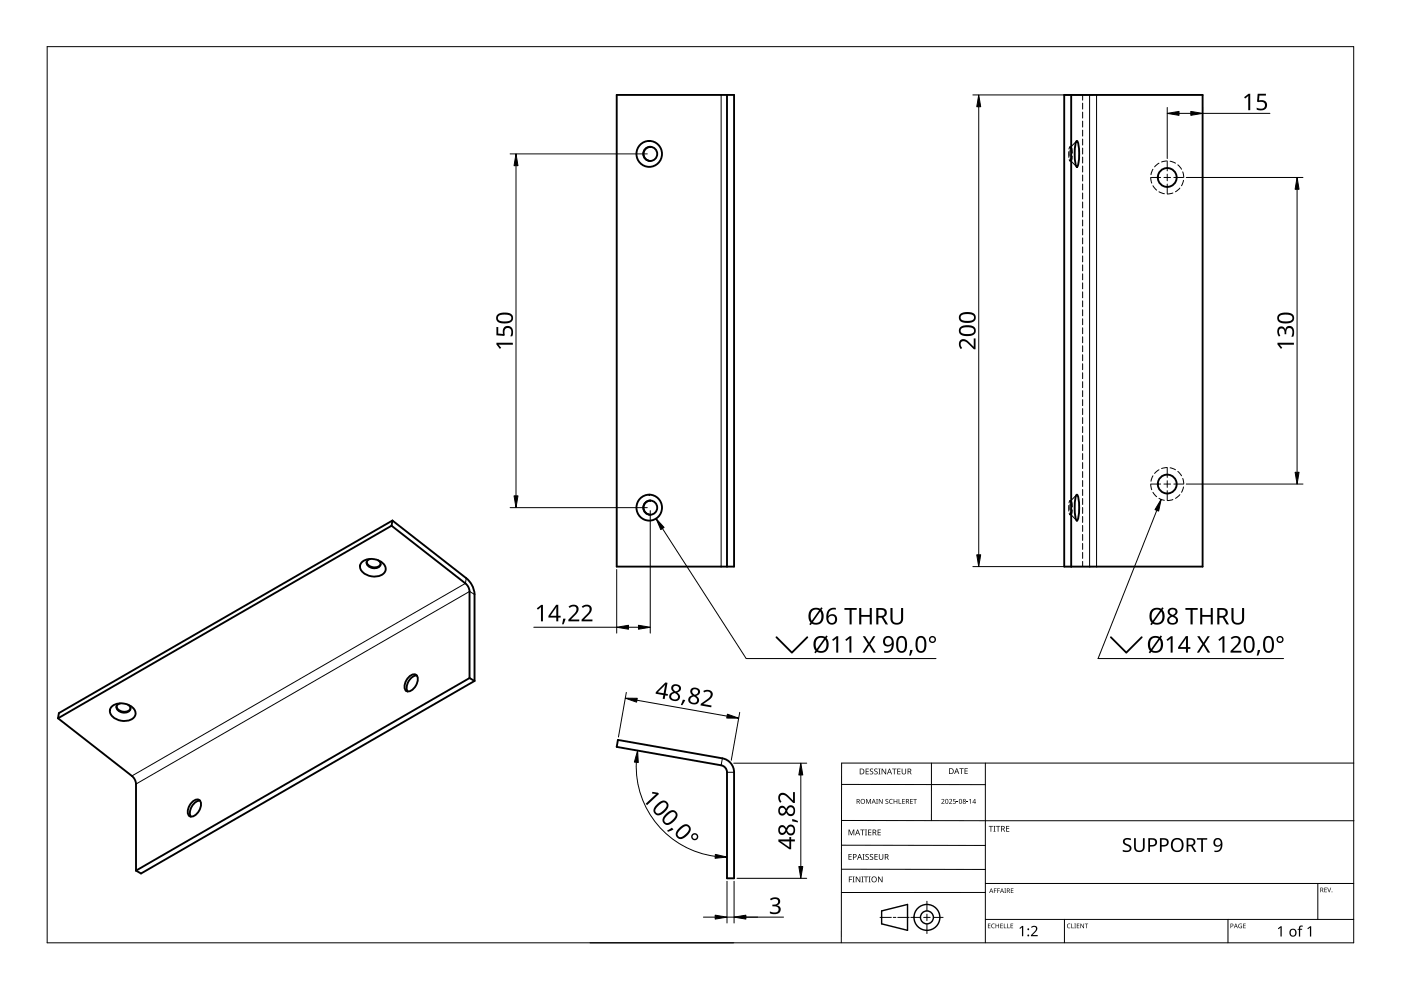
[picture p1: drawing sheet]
<svg xmlns="http://www.w3.org/2000/svg" width="297mm" height="210mm" viewBox="0 0 297 210" stroke-linecap="round" stroke-linejoin="round" font-family="sans-serif">
<g fill="none" stroke="#000" stroke-width=".21">
<path d="M226.6 32.2v1.2M226.7 33.8l.2 .3M226.9 31.9l-.1 1.2M226.9 33.6l.2 .5h-.3M227 31.3l.1 .9M227 34.1l1.2 1.2M227.1 31.1l-.3 .1-.1 .4M227.1 32.8l-.1 1M227.1 31.2l-.2 .2M227.2 31.4l.2 1.1M227.3 33.1l-.1 .9M228.2 29.9l-1.2 1.3"/>
<path d="M244 37.6l.2 1.2M244.4 35.9l-.4 1.1M244.4 39.4l.8 .9M245.7 34.6l-.9 .8M247.5 34.1l-1.2 .2M248.1 34.2l1.1 .4M249.7 34.9l.8 1M250.2 39.9l-1 .8M250.8 36.4l.2 1.2M250.9 38.2l-.4 1.2M245.7 40.7l1.2 .4M248.7 40.9l-1.2 .2"/>
<path d="M245.7 99.6l-.9 .8M247.5 99.1l-1.2 .2M248.1 99.2l1.1 .4M249.7 100l.8 .9M226.6 107.2v1.2M226.7 108.8l.2 .3M226.9 106.9l-.1 1.2M226.9 108.6l.2 .5h-.3M227 106.3l.1 .9M227 109.1l1.2 1.2M227.1 106.1l-.3 .1-.1 .4M227.1 107.8l-.1 1"/>
<path d="M227.1 106.2l-.2 .2M227.2 106.4l.2 1.1M227.3 108.1l-.1 .9M228.2 104.9l-1.2 1.3M244 102.6l.2 1.2M244.4 100.9l-.4 1.1M244.4 104.4l.8 .9M245.7 105.7l1.2 .4M248.7 105.9l-1.2 .2M250.2 104.9l-1 .8M250.8 101.4l.2 1.2M250.9 103.2l-.4 1.2"/>
</g>
<g fill="none" stroke="#000" stroke-width=".21">
<path d="M229.5 20.1v1.1M229.5 21.9v1.2M229.5 23.8v1.2M229.5 25.7v1.2M229.5 27.6v1.3M229.5 29.5v1.3M229.5 31.4v1.3M229.5 33.3v1.3M229.5 35.2v1.3M229.5 37.1v1.3M229.5 39v1.3M229.5 40.9v1.3"/>
<path d="M229.5 42.8v1.3M229.5 44.7v1.3M229.5 46.6v1.3M229.5 48.5v1.3M229.5 50.4v1.3M229.5 52.4v1.2M229.5 54.3v1.2M229.5 56.2v1.2M229.5 58.1v1.2M229.5 60v1.2M229.5 61.9v1.2M229.5 63.8v1.3"/>
<path d="M229.5 65.7v1.3M229.5 67.6v1.3M229.5 69.5v1.3M229.5 71.4v1.3M229.5 73.3v1.3M229.5 75.2v1.3M229.5 77.1v1.3M229.5 79v1.3M229.5 80.9v1.3M229.5 82.8v1.3M229.5 84.7v1.3M229.5 86.6v1.3"/>
<path d="M229.5 88.5v1.3M229.5 90.5v1.2M229.5 92.4v1.2M229.5 94.3v1.2M229.5 96.2v1.2M229.5 98.1v1.2M229.5 100v1.2M229.5 101.9v1.3M229.5 103.8v1.3M229.5 105.7v1.3M229.5 107.6v1.3M229.5 109.5v1.3"/>
<path d="M229.5 111.4v1.3M229.5 113.3v1.3M229.5 115.2v1.3M229.5 117.1v1.3M229.5 119v1.1"/>
</g>
<g fill="none" stroke="#000" stroke-width=".4">
<path d="M130.8 20.1h24.8v100h-24.8zM137.9 31.1a1.5 1.5 0 0 0-1.5 1.5 1.5 1.5 0 0 0 1.5 1.5M154.1 20.1v100M225.6 20.1h29.4v100h-29.4zM227.1 20.1v100M228.2 30l.1-.1a7.6 7.6 0 0 1 .4 4.7l-.4 .8a7.6 7.6 0 0 1-.3-4.7zM76.7 119.2a3.3 3.3 0 0 1 5.1 1.2 1.75 1.75 0 0 1-1.8 1.8 3.2 3.2 0 0 1-3.7-1.8v-.5zM77.7 119.1a1.68 1.68 0 0 0 3 .5M78.5 118.5a.91 .91 0 0 0-.8 1 .91 .91 0 0 0 .9 .8 1.38 1.38 0 0 0 2.1-.8l-.5-.7M83 111.5l15.7 12.2 .5 .7 .4 1v18.4M83 111.5l-70.7 40.8M83.2 110.4l15.7 12.2a4.8 4.8 0 0 1 1.7 3.4v18.4"/>
<path d="M83.2 110.4l-70.7 40.8-.2 1.1M83.2 110.4l-.2 1.1M137.9 106.1a1.5 1.5 0 0 0-1.5 1.5 1.5 1.5 0 0 0 1.5 1.5M228.2 105l.1-.1a7.6 7.6 0 0 1 .4 4.7l-.4 .8a7.6 7.6 0 0 1-.3-4.7zM12.3 152.3l15.7 12.2 .5 .7 .3 1v18.4M23.7 149.8a3.3 3.3 0 0 1 5 1.2 1.75 1.75 0 0 1-1.8 1.8 3.2 3.2 0 0 1-3.6-1.8v-.5zM24.7 149.7a1.68 1.68 0 0 0 3 .5M25.4 149.1a.91 .91 0 0 0-.7 1 .91 .91 0 0 0 .8 .8 1.38 1.38 0 0 0 2.1-.8l-.4-.7M86.5 143.7a1.23 1.23 0 0 1 1.9-.4 2.68 2.68 0 0 1-1.9 3.3 .94 .94 0 0 1-.7-1.3l.4-1.1zM88.4 143.2a2.57 2.57 0 0 0-2 3.4M99.6 143.8l1 .6M99.6 143.8l-70.8 40.8"/>
<path d="M100.6 144.4l-70.7 40.8-1.1-.6M131 156.9l22.2 3.9a3 3 0 0 1 2.4 2.9v22.5h-1.5v-22.5a1.5 1.5 0 0 0-1.2-1.4l-22.1-3.9zM40.6 170.2a1.23 1.23 0 0 1 1.9-.3 2.68 2.68 0 0 1-1.9 3.2 .94 .94 0 0 1-.8-1.2l.4-1.2zM42.4 169.8a2.57 2.57 0 0 0-1.9 3.3"/>
<circle cx="137.6" cy="32.6" r="2.73"/>
<circle cx="137.9" cy="32.6" r="1.49"/>
<circle cx="247.5" cy="37.6" r="2"/>
<circle cx="137.6" cy="107.6" r="2.73"/>
<circle cx="137.9" cy="107.6" r="1.49"/>
<circle cx="247.5" cy="102.6" r="2"/>
</g>
<path d="M152.9 20.1v100M231 20.1v100M232.5 20.1v100M98.9 122.6l-.2 1.1-70.7 40.8M100.6 126l-1-.6-70.8 40.8M153.2 160.8l-.3 1.5M154.1 163.7h1.5" fill="none" stroke="#000" stroke-width=".21"/>
<path d="M10 9.9h277v190h-277z" fill="none" stroke="#000" stroke-width=".21"/>
<g fill="none" stroke="#000" stroke-width=".21">
<path d="M178.4 179.2l30.5 .1M178.4 166.3l30.5 .1M178.5 174h108.6M197.5 161.8v12.2M208.9 161.8v38.1M287 161.8h-108.6v38.1M125.1 199.9h30.5M178.4 184.3h30.5M186.6 194.5h2.4M189.4 194.5h.5M190.4 194.5h2.4M193.1 194.5h2.1"/>
<path d="M195.8 194.5h1.4M196.5 191.1v2M196.5 193.8v1.4M196.5 195.9v2M197.9 194.5h2.1M208.9 189.2h-30.5M208.9 187.3h78.1M208.9 194.9h78.1M225.7 194.9v5M260.4 194.9v5M279.4 187.3v7.6"/>
</g>
<g fill="none" stroke="#000" stroke-width=".3">
<path d="M186.9 193.1l5.5-1.3v5.5l-5.5-1.4z"/>
<circle cx="196.5" cy="194.5" r="1.37"/>
<circle cx="196.5" cy="194.5" r="2.74"/>
</g>
<g fill="#000">
<path d="M179.9 175.9h.2l.4 1 .4-1h.2v1.2h-.1v-1.1l-.4 1.1h-.2l-.4-1.1 .1 1.1h-.2zM182.4 175.9h.9v.1h-.4v1.1h-.1v-1.1h-.4zM183.4 175.9h.4l-.1 .1v1l.1 .1h-.4l.1-.1v-1zM183.6 169.4h.2l.3 .8 .4-.8h.2v1h-.2v-.9l-.4 .9-.4-.9 .1 .9h-.2zM183.5 163h.7v.1h-.5v.4h.5v.1h-.5v.4h.5v.2h-.7zM184.1 175.9h.6v.1h-.5v.4h.5v.1h-.5v.5h.5v.1h-.6zM184.5 163.1l.4-.2 .2 .1v.1a.25 .25 0 0 0-.4-.1 .25 .25 0 0 0 0 .4 .4 .4 0 0 1 .5 .3 .4 .4 0 0 1-.3 .5 .4 .4 0 0 1-.5-.2h.1a.27 .27 0 0 0 .4 .1 .27 .27 0 0 0-.1-.4l-.3-.3zM185.4 163.1l.4-.2 .3 .1-.1 .1a.25 .25 0 0 0-.4-.1 .25 .25 0 0 0 0 .4 .4 .4 0 0 1 .5 .3 .4 .4 0 0 1-.3 .5 .4 .4 0 0 1-.5-.2h.1a.27 .27 0 0 0 .4 .1 .27 .27 0 0 0 0-.4l-.4-.3zM185.8 169.4h.3l-.1 .1v.8l.1 .1h-.3l.1-.1zM186.2 163h.5l-.2 .1v1l.2 .1h-.5l.2-.1v-1zM186.1 175.9h.6v.1h-.5v.4h.5v.1h-.5v.5h.5v.1h-.6zM186.3 169.4h.2l.5 .8v-.8h.1v1h-.1l-.6-.8v.8h-.1z"/>
<path d="M186.9 163h.2l.6 1v-1h.2v1.2h-.2l-.6-1v1h-.2zM187.8 169.5l.3-.1h.2v.2a.25 .25 0 0 0-.3-.1 .25 .25 0 0 0-.1 .3 .25 .25 0 0 0 .3 .1 .32 .32 0 0 1 0 .5 .32 .32 0 0 1-.5-.1 .25 .25 0 0 0 .4 .1 .25 .25 0 0 0 0-.4l-.3-.2zM188.6 169.5l.4-.1h.3l-.1 .2a.41 .41 0 0 0-.6 .3 .41 .41 0 0 0 .6 .4 .48 .48 0 0 1-.6-.1 .48 .48 0 0 1 0-.7zM189.1 163h1v.1h-.4v1.1h-.2v-1.1h-.4zM189.5 169.4h.1v.4h.5v-.4h.1v1h-.1v-.5h-.5v.5h-.1zM190.5 169.4h.2v.9h.4v.1h-.6zM190.2 163h.7v.1h-.5v.4h.5v.1h-.5v.4h.5v.2h-.7zM191.3 169.4h.5v.1h-.4v.3h.4v.1h-.4v.4h.4v.1h-.5zM191.2 163h.1v.8a.32 .32 0 0 0 .3 .3 .32 .32 0 0 0 .4-.4v-.7h.1v.7a.47 .47 0 0 1-.5 .5 .47 .47 0 0 1-.4-.5zM193 169.4h.5v.1h-.4v.3h.4v.1h-.4v.4h.4v.1h-.5zM193.6 169.4h.8v.1h-.3v.9h-.2v-.9h-.3zM199.6 169.5a.37 .37 0 0 1 .6 0 .37 .37 0 0 1-.3 .6l-.2 .2h.5v.1h-.6l.2-.4a.27 .27 0 0 0 .3-.3 .27 .27 0 0 0-.4-.1z"/>
<path d="M201.2 169.5a.37 .37 0 0 1 .6 0 .37 .37 0 0 1-.2 .6l-.2 .2h.5v.1h-.7l.3-.4a.27 .27 0 0 0 .3-.3 .27 .27 0 0 0-.5-.1zM202.1 169.4h.5v.1h-.4v.3a.34 .34 0 0 1 .5 .2 .34 .34 0 0 1-.2 .4 .34 .34 0 0 1-.5-.1 .29 .29 0 0 0 .5 0 .29 .29 0 0 0 0-.4 .29 .29 0 0 0-.4 0zM202.8 170l.4 .1zM203.4 162.9h.9v.1h-.4v1.1h-.1v-1.1h-.4zM204.9 170l.4 .1zM204.5 162.9h.7v.1h-.5v.4h.4v.1h-.4v.5h.5v.1h-.7zM205.5 169.6l.3-.2v1h-.1v-.9zM209.6 175.1h.9v.2h-.3v1h-.2v-1h-.4zM210.6 175.1h.5l-.2 .1v1l.2 .1h-.5l.2-.1v-1zM211.2 175.1h.9v.2h-.4v1h-.2v-1h-.3zM213.3 175.1h.7v.2h-.5v.3h.5v.2h-.5v.4h.5v.1h-.7zM238.2 178a1.38 1.38 0 0 1 1.6-.2l-.1 .3-.4-.1a.55 .55 0 0 0-.8 .3 .55 .55 0 0 0 .6 .7 .88 .88 0 0 1 .8 1.1 .88 .88 0 0 1-1.3 .6l-.6-.2v-.3h.2a.82 .82 0 0 0 1.3-.3l-.1-.4-.4-.2a.88 .88 0 0 1-.8-1.3z"/>
<path d="M240.4 177.7h.4v1.9a.76 .76 0 0 0 .8 .7 .76 .76 0 0 0 .7-.7v-1.9h.4v1.9a1.12 1.12 0 0 1-1.1 1.1 1.12 1.12 0 0 1-1.2-1.1zM180 185.8h.7v.2h-.6v.4h.5v.1h-.5v.6h-.1zM179.9 181.1h.7v.1h-.5v.4h.4v.1h-.4v.5h.5v.1h-.7zM180.8 185.8h.4l-.1 .2v.9l.1 .2h-.4l.1-.2v-.9zM181.4 185.8h.2l.7 1.1v-1.1h.1v1.3h-.2l-.6-1v1h-.2zM182.6 185.8h.5l-.2 .2v.9l.2 .2h-.5l.2-.2v-.9zM182.9 181.1h.4l-.1 .1v1l.1 .1h-.4l.1-.1v-1zM183.2 185.8h.9v.2h-.4v1.1h-.2v-1.1h-.3zM183.5 181.2l.5-.1h.2v.2a.25 .25 0 0 0-.4-.1 .25 .25 0 0 0 0 .4 .4 .4 0 0 1 .4 .3 .4 .4 0 0 1-.2 .4 .4 .4 0 0 1-.5-.2 .27 .27 0 0 0 .5 .1 .27 .27 0 0 0-.1-.4l-.4-.3zM184.2 185.8h.4l-.1 .2v.9l.1 .2h-.4l.1-.2v-.9zM184.5 181.2l.4-.1h.2v.2a.25 .25 0 0 0-.4-.1 .25 .25 0 0 0 0 .4 .4 .4 0 0 1 .5 .3 .4 .4 0 0 1-.3 .4 .4 .4 0 0 1-.5-.2h.1a.27 .27 0 0 0 .4 .1 .27 .27 0 0 0-.1-.4l-.3-.3zM185.4 181.1h.7v.1h-.5v.4h.5v.1h-.5v.5h.5v.1h-.7z"/>
<path d="M186.2 185.8h.1l.7 1.1v-1.1h.1v1.3h-.2l-.6-1v1h-.1zM186.3 181.1h.2v.8a.32 .32 0 0 0 .3 .3 .32 .32 0 0 0 .3-.3v-.8h.2v.8a.47 .47 0 0 1-.5 .4 .47 .47 0 0 1-.5-.4zM209.5 195.8h.5l-.4 .1v.3h.4l-.4 .1v.4l.4 .1h-.5zM210.3 196l.3-.2 .3 .1v.1a.39 .39 0 0 0-.6 .3 .39 .39 0 0 0 .6 .4 .46 .46 0 0 1-.7-.1 .46 .46 0 0 1 .1-.6zM210.7 188.4h.6l-.4 .1v.3h.4l-.4 .1v.4h-.2zM211.4 188.4h.6l-.4 .1v.3h.4l-.4 .1v.4h-.2zM211.1 195.8h.1v.4h.5v-.4h.1v1h-.1v-.5h-.5v.5h-.1zM212.1 195.8h.5l-.4 .1v.3h.4l-.4 .1v.4l.4 .1h-.5zM212.8 195.8h.2v.9l.4 .1h-.6zM212.9 188.4h.4l-.1 .1 .1 .8h-.4l.2-.1zM213.6 195.8h.1v.9l.4 .1h-.5zM214.3 195.8h.5l-.4 .1v.3h.4l-.4 .1v.4l.4 .1h-.5z"/>
<path d="M214.3 188.4h.6l-.5 .1v.3h.4l-.4 .1v.3l.5 .1h-.6zM216.1 196.8l.6-.5h.2v2.2h-.2v-1.9l-.4 .4zM218.6 196.5a.76 .76 0 0 1 1.2 0 .76 .76 0 0 1-.3 1.2l-.6 .6h1.1v.2h-1.4v-.2l.8-.8a.52 .52 0 0 0 .2-.8 .52 .52 0 0 0-.9 0zM226.3 196l.4-.2 .3 .1-.1 .1a.39 .39 0 0 0-.6 .3 .39 .39 0 0 0 .6 .4 .46 .46 0 0 1-.6-.1 .46 .46 0 0 1 0-.6zM227.1 195.8h.2v.9l.4 .1h-.6zM227.8 195.8h.3l-.1 .1 .1 .9h-.3l.1-.1zM228.3 195.8h.5l-.4 .1v.3h.4l-.4 .1v.4l.4 .1h-.5zM229.1 195.8h.1l.5 .8v-.8h.1v1h-.1l-.5-.8v.8h-.1zM230 195.8h.7l-.3 .1v.9h-.1v-.9zM253.8 177.7h2.2v.3h-1v2.6h-.3v-2.6h-.9zM262.7 196l.6-.1-.1 .1a.4 .4 0 0 0-.5 .3 .4 .4 0 0 0 .5 .4v-.3l-.2-.1h.3v.5a.53 .53 0 0 1-.7-.1 .53 .53 0 0 1 .1-.7zM263.6 195.8h.5l-.4 .1v.3h.4l-.4 .1v.4l.4 .1h-.5z"/>
<path d="M270.9 196.8l.6-.4h.2v2.2h-.2v-1.9l-.4 .3zM275.5 196.4l.7-.1v.2h-.4l-.1 .2v.2h.4v.2h-.4v1.5h-.3v-1.5h-.3l.3-.2zM277.2 196.8l.6-.4h.2v2.2h-.3v-1.9l-.4 .3zM280.8 188.2h.5l-.4 .1v.3h.4l-.4 .1v.4l.4 .1h-.5zM281.4 188.2h.1l.3 .8 .3-.8h.1l-.3 1h-.1z"/>
<path d="M181.6 169.4h.3a.29 .29 0 0 1 .4 .2 .29 .29 0 0 1-.2 .4l.3 .4h-.2l-.2-.4h-.2v.4h-.2zM181.8 169.5v.4h.1a.2 .2 0 0 0 .2-.2 .2 .2 0 0 0-.2-.2z"/>
<path d="M181.8 175.9h.1l.5 1.2h-.2l-.1-.4h-.5l-.2 .4h-.1zM181.8 176l-.2 .6h.4z"/>
<path d="M182.3 163h.4a.61 .61 0 0 1 .6 .6 .61 .61 0 0 1-.7 .6h-.3zM182.4 163.1v.9h.2a.48 .48 0 0 0 .5-.4 .48 .48 0 0 0-.5-.5z"/>
<path d="M182.4 169.9a.51 .51 0 0 1 1 0 .51 .51 0 0 1-1 0zM182.6 169.9a.4 .4 0 0 0 .8 0 .4 .4 0 0 0-.8 0z"/>
<path d="M185 175.9h.3a.35 .35 0 0 1 .5 .2 .35 .35 0 0 1-.3 .5l.4 .5h-.2l-.3-.5h-.2v.5h-.2zM185.2 176v.5h.1a.23 .23 0 0 0 .3-.3 .23 .23 0 0 0-.3-.2z"/>
<path d="M185.2 169.4l.5 1-.3-.3h-.4l-.2 .3zM185.2 169.5l-.1 .5h.3z"/>
<path d="M188.5 163h.2l.4 1.2h-.1l-.2-.4h-.5l-.1 .4h-.2zM188.6 163.1l-.2 .6h.4z"/>
<path d="M192.1 169.4h.3a.29 .29 0 0 1 .3 .2 .29 .29 0 0 1-.2 .4l.3 .4h-.1l-.3-.4h-.2v.4h-.1zM192.2 169.5v.4h.2a.2 .2 0 0 0 .2-.2 .2 .2 0 0 0-.3-.2z"/>
<path d="M192.4 163h.4a.35 .35 0 0 1 .4 .2 .35 .35 0 0 1-.2 .4l.3 .6h-.2l-.3-.5h-.2v.5h-.2zM192.6 163.1v.4h.2a.23 .23 0 0 0 .3-.2 .23 .23 0 0 0-.3-.2z"/>
<path d="M200.5 169.5l.3-.1 .2 .2v.5l-.2 .3h-.2l-.2-.2zM200.6 169.6l-.1 .1a.37 .37 0 0 0 0 .4 .37 .37 0 0 0 .4 .2 .4 .4 0 0 0 .1-.5 .4 .4 0 0 0-.4-.2z"/>
<path d="M201.2 162.9h.4a.61 .61 0 0 1 .6 .6 .61 .61 0 0 1-.6 .6h-.4zM201.4 163v1h.1a.48 .48 0 0 0 .5-.5 .48 .48 0 0 0-.4-.5z"/>
<path d="M202.8 162.9h.1l.5 1.2h-.2l-.1-.4h-.5l-.1 .4h-.2zM202.8 163l-.1 .6h.3z"/>
<path d="M203.4 169.5l.4-.1 .1 .2 .1 .5-.2 .3h-.3l-.2-.2zM203.5 169.6v.1a.37 .37 0 0 0-.1 .4 .37 .37 0 0 0 .4 .2 .4 .4 0 0 0 .1-.5 .4 .4 0 0 0-.4-.2z"/>
<path d="M204.2 169.5a.29 .29 0 0 1 .5-.1 .29 .29 0 0 1-.1 .5 .29 .29 0 0 1 .1 .4 .29 .29 0 0 1-.5 0 .29 .29 0 0 1 .1-.4zM204.2 170.2a.2 .2 0 0 0 .4 0 .2 .2 0 0 0-.4 0zM204.3 169.7a.17 .17 0 0 0 .3 0 .17 .17 0 0 0-.3 0z"/>
<path d="M206.7 169.4h.1v.7h.1l-.1 .3h-.1v-.2h-.5zM206.7 169.5l-.4 .6h.4z"/>
<path d="M212.3 175.1h.3a.35 .35 0 0 1 .4 .3 .35 .35 0 0 1-.2 .4l.3 .5h-.2l-.3-.5h-.2v.5h-.1zM212.4 175.2v.5h.2a.23 .23 0 0 0 .3-.2 .23 .23 0 0 0-.3-.3z"/>
<path d="M243.5 177.7h.7a.92 .92 0 0 1 1.1 .9 .92 .92 0 0 1-1.1 .9h-.4v1.1h-.3zM243.8 178v1.2a.73 .73 0 0 0 .9-.1 .73 .73 0 0 0 .2-.8l-.4-.2z"/>
<path d="M245.9 177.7h.8a.92 .92 0 0 1 1.1 .9 .92 .92 0 0 1-1.2 .9h-.3v1.1h-.4zM246.3 178v1.2a.73 .73 0 0 0 .8-.1 .73 .73 0 0 0 .3-.8l-.4-.2z"/>
<path d="M248.6 178.1a1.44 1.44 0 0 1 1.9-.2 1.44 1.44 0 0 1 .4 1.9 1.39 1.39 0 0 1-1.9 .8 1.39 1.39 0 0 1-.7-1.9zM248.9 178.2a1.23 1.23 0 0 0 .6 2.1 1.23 1.23 0 0 0 1.1-.9 1.23 1.23 0 0 0-.6-1.3l-.6-.1z"/>
<path d="M251.6 177.7h.8a.84 .84 0 0 1 1 .6 .84 .84 0 0 1-.5 1l.8 1.3h-.5l-.7-1.2h-.5v1.2h-.4zM252 178v1.1h.4a.56 .56 0 0 0 .7-.5 .56 .56 0 0 0-.7-.6z"/>
<path d="M257.5 177.9a1.06 1.06 0 0 1 1.3 0 1.06 1.06 0 0 1 .4 1.3 1.32 1.32 0 0 1-1.7 1.4v-.3a.97 .97 0 0 0 1-.1 .97 .97 0 0 0 .3-1 .9 .9 0 0 1-1.4 .1 .9 .9 0 0 1 .1-1.4zM257.6 178.6a.65 .65 0 0 0 1.3 0 .65 .65 0 0 0-1.3 0z"/>
<path d="M180.8 181.1h.4a.41 .41 0 0 1 .4 .5 .41 .41 0 0 1-.6 .2v.5h-.2zM181 181.2v.5a.29 .29 0 0 0 .5-.3 .29 .29 0 0 0-.5-.2z"/>
<path d="M182.2 181.1h.1l.5 1.2h-.2l-.1-.4h-.5l-.1 .4h-.2zM182.3 181.2l-.2 .6h.3z"/>
<path d="M184.7 186.5a.61 .61 0 0 1 1.2 0 .61 .61 0 0 1-1.2 0zM184.9 186.5a.45 .45 0 0 0 .9 0 .45 .45 0 0 0-.9 0z"/>
<path d="M187.6 181.1h.3a.35 .35 0 0 1 .5 .2 .35 .35 0 0 1-.3 .4l.4 .6h-.2l-.3-.5h-.3v.5h-.1zM187.7 181.2v.5h.2a.23 .23 0 0 0 .3-.3 .23 .23 0 0 0-.3-.2z"/>
<path d="M210.1 188.4l.5 .9-.2-.3h-.4l-.3 .3zM210.2 188.5l-.2 .4h.3z"/>
<path d="M212.4 188.4l.5 .9-.3-.3h-.3l-.3 .3zM212.4 188.5l-.1 .4h.3z"/>
<path d="M213.5 188.4h.2a.28 .28 0 0 1 .4 .2 .28 .28 0 0 1-.2 .3l.3 .4-.4-.4h-.2v.4h-.1zM213.6 188.5v.3h.1a.19 .19 0 0 0 .3-.2 .19 .19 0 0 0-.3-.1z"/>
<path d="M260.9 195.8h.2a.32 .32 0 0 1 .4 .4 .32 .32 0 0 1-.5 .2v.4h-.1zM261 195.9v.4a.24 .24 0 0 0 .4-.2 .24 .24 0 0 0-.4-.2z"/>
<path d="M262 195.8l.4 1-.2-.3h-.4l-.2 .3zM262 196l-.1 .4h.3z"/>
<path d="M273.6 197.1a.82 .82 0 0 1 1.2 .1 .82 .82 0 0 1-.2 1.2 .82 .82 0 0 1-1.2-.4zM273.8 197.2a.6 .6 0 0 0-.1 .8 .6 .6 0 0 0 .8 .2l.1-.3a.53 .53 0 0 0-.1-.6 .53 .53 0 0 0-.7-.1z"/>
<path d="M279.9 188.2h.3a.28 .28 0 0 1 .3 .2 .28 .28 0 0 1-.1 .3l.2 .5-.3-.4h-.2v.4h-.2zM280.1 188.3v.4h.1a.19 .19 0 0 0 .2-.2 .19 .19 0 0 0-.2-.2z"/>
<circle cx="218" cy="198.3" r=".2"/>
<circle cx="218" cy="197" r=".2"/>
<circle cx="282.4" cy="189.1" r=".09"/>
</g>
<g fill="none" stroke="#000" stroke-width=".21">
<path d="M108.2 32.6h29M109.4 35.1v70M206.3 20.1h25.6M207.5 22.6v95M247.5 22.8v10.8M250 24h2.5M251.5 37.6h24.8M255 22.8v.6M255 24h14.2M275 40.1v60M108.2 107.6h29M137.9 108.3v25.9"/>
<path d="M251.5 102.6h24.8M113.2 133h17.6M130.8 120.8v13.4M133.3 133h2.1M206.3 120.1h25.6M132.8 146.8l-1.7 9.5M135 148.5l19.2 3.3M156.8 151l-1.8 10.2M134.9 161.6a19.2 19.2 0 0 0 16.7 20M155.6 161.8h15.4M169.8 164.3v19.4M149.1 194.5h2.5"/>
<path d="M154.1 186.8v8.9M154.1 194.5h12M155.6 186.8v8.9M156.3 186.2h14.7"/>
</g>
<g fill="#000" stroke="#000" stroke-width=".21">
<path d="M109.4 32.6l.4 2.5h-.8zM207.5 20.1l.4 2.5h-.8zM247.5 24l2.5-.4v.9zM252.5 23.6l2.5 .4-2.5 .5zM275 37.6l.4 2.5h-.8zM109 105.1h.8l-.4 2.5zM207.1 117.6h.8l-.4 2.5zM274.6 100.1h.8l-.4 2.5zM130.8 133l2.5-.4v.8zM135.4 132.6l2.5 .4-2.5 .4zM132.6 148l2.5 .1-.1 .8zM154.2 151.4l2.4 .9-2.5-.1z"/>
<path d="M135.2 159.1l.1 2.6-.8-.1zM169.8 161.8l.4 2.5h-.8zM151.6 194l2.5 .5-2.5 .4zM151.7 181.1l2.4 .6-2.5 .3zM155.6 194.5l2.5-.5v.9zM169.4 183.7h.8l-.4 2.5z"/>
</g>
<g fill="#000">
<path d="M263.8 20.6l.9-.7h.4v3.5h-.4v-3.1l-.7 .6zM266.7 19.9h1.7v.4h-1.4l-.1 1a1.17 1.17 0 0 1 1.8 .9 1.17 1.17 0 0 1-1.6 1.2l-.7-.2v-.4a1.03 1.03 0 0 0 1.8-.5 .93 .93 0 0 0-1.5-.6l-.2-.2zM105.2 69.3h.4v1.4l1 .1a1.17 1.17 0 0 1 1-1.7 1.17 1.17 0 0 1 1.2 1.6l-.2 .6h-.4a1.03 1.03 0 0 0-.5-1.8 .93 .93 0 0 0-.7 1.5l-.1 .2-1.7-.1zM105.2 72.7h3.5v.4h-3l.6 .6-.3 .3-.8-1zM203.6 72.2a1.5 1.5 0 0 1 2.1 .6l.7 .7v-1.7h.4v2.3h-.3l-1.1-1.1a.98 .98 0 0 0-1.7-.3v.5l.3 .6-.3 .2a1.46 1.46 0 0 1-.1-1.8zM271 69.5a.85 .85 0 0 1 .9-.3 .85 .85 0 0 1 .6 .7 .93 .93 0 0 1 1-.8 .93 .93 0 0 1 .9 1l-.2 1.3h-.4a1.24 1.24 0 0 0-.3-1.8 .71 .71 0 0 0-.8 .9v.4h-.3a.81 .81 0 0 0-.1-.9 .81 .81 0 0 0-.8-.3 1.02 1.02 0 0 0 0 1.5l-.3 .2a1.65 1.65 0 0 1-.2-1.9zM270.8 72.7h3.5v.4h-3l.6 .6-.3 .3-.8-1zM113.8 129l1-.7h.3v3.4h-.4v-3l-.7 .6zM119.4 131.2h.5l-.4 1.2h-.3zM120.5 128.6a1.16 1.16 0 0 1 1.4-.4 1.16 1.16 0 0 1 .8 1.2l-.4 .6-1.2 1.3h1.7v.4h-2.3v-.3l1.1-1.1a.98 .98 0 0 0 .3-1.7h-.5l-.6 .3zM123.3 128.6a1.16 1.16 0 0 1 1.4-.4 1.16 1.16 0 0 1 .7 1.2l-.3 .6-1.3 1.3h1.8v.4h-2.3v-.3l1.1-1.1a.98 .98 0 0 0 .3-1.7h-.5l-.6 .3zM164.5 135h.3l3.1 3.1 3.1-3.1a.19 .19 0 0 1 .3 0 .19 .19 0 0 1 0 .3l-3.4 3.3-3.4-3.3z"/>
<path d="M176.4 135.6l1-.7h.3v3.5h-.4v-3.1l-.7 .6zM179.2 135.6l1-.7h.3v3.5h-.4v-3.1l-.7 .6zM179 128.9h2.6v.4h-1v3.1h-.5v-3.1h-1.1zM182.2 128.9h.4v1.5h1.8v-1.5h.4v3.5h-.4v-1.6h-1.8v1.6h-.4zM182.9 134.9h.5l.9 1.4 .8-1.4h.5l-1.1 1.6 1.2 1.9h-.5l-.9-1.5-1 1.5h-.4l1.1-1.8zM188.8 128.9h.4v2.3a.9 .9 0 0 0 .9 .9 .9 .9 0 0 0 .9-.9v-2.3h.5v2.3a1.34 1.34 0 0 1-1.4 1.2 1.34 1.34 0 0 1-1.3-1.2zM193 137.8l.5 .1-.4 1.1h-.3zM235.4 135h.3l3.1 3.1 3.1-3.1a.19 .19 0 0 1 .3 0 .19 .19 0 0 1 0 .3l-3.4 3.3-3.4-3.3zM247.3 135.6l1-.7h.3v3.5h-.4v-3.1l-.7 .6zM251.3 128.9h2.6v.4h-1v3.1h-.5v-3.1h-1.1zM253.8 134.9h.5l.9 1.4 .8-1.4h.5l-1.1 1.6 1.2 1.9h-.5l-.9-1.5-1 1.5h-.4l1.1-1.8zM254.5 128.9h.4v1.5h1.8v-1.5h.4v3.5h-.4v-1.6h-1.8v1.6h-.4z"/>
<path d="M258.3 135.6l.9-.7h.4v3.5h-.4v-3.1l-.7 .6zM260.9 135.2a1.16 1.16 0 0 1 1.4-.4 1.16 1.16 0 0 1 .7 1.2l-.3 .6-1.3 1.4h1.8v.4h-2.3v-.4l1.1-1.1a.98 .98 0 0 0 .3-1.7h-.5l-.6 .3zM261.1 128.9h.4v2.3a.9 .9 0 0 0 .9 .9 .9 .9 0 0 0 .9-.9v-2.3h.5v2.3a1.35 1.35 0 0 1-1.4 1.2 1.35 1.35 0 0 1-1.3-1.2zM266.7 137.8l.5 .1-.4 1.1h-.4zM144.8 148.3l.5 .2-.6 1h-.4zM149.1 146.5a1.16 1.16 0 0 1 1.4-.2 1.16 1.16 0 0 1 .5 1.3l-.4 .6-1.5 1.1 1.8 .3-.1 .4-2.3-.4 .1-.4 1.3-.9a.98 .98 0 0 0 .5-1.6l-.4-.1-.7 .2zM138.3 167.9l1.2 .2 .2 .2-2.5 2.4-.3-.3 2.2-2.1-.9-.1zM141.4 176.1l1.1-.6 .3 .3-1.2 .6zM168 173.7l1.2 .4v.3l-1.2-.3zM165.2 168.4a1.5 1.5 0 0 1 2.2 .6l.7 .7v-1.8h.4v2.4h-.3l-1.1-1.2a.98 .98 0 0 0-1.7-.2v.5l.3 .6-.3 .2a1.46 1.46 0 0 1-.2-1.8zM163.2 190.6a1.25 1.25 0 0 1 1.3-.4 1.25 1.25 0 0 1 .9 .9 .85 .85 0 0 1-.7 .9 .93 .93 0 0 1 .8 1 .93 .93 0 0 1-1 .8l-1.3-.2v-.4a1.24 1.24 0 0 0 1.9-.3 .71 .71 0 0 0-1-.7h-.3v-.4a.81 .81 0 0 0 .8-.1 .81 .81 0 0 0 .3-.8 1.02 1.02 0 0 0-1.4 0z"/>
<path d="M105.4 66.7a2.6 2.6 0 0 1 3.3 .2 1.22 1.22 0 0 1-.2 1.3 1.22 1.22 0 0 1-1.3 .4 1.53 1.53 0 0 1-2-1zM105.8 67a.75 .75 0 0 0-.1 .9 .75 .75 0 0 0 .9 .2h1a.69 .69 0 0 0 .8-.7 .69 .69 0 0 0-.8-.7h-1.3z"/>
<path d="M203.6 69.4a2.6 2.6 0 0 1 3.2 .2 1.22 1.22 0 0 1-.2 1.3 1.22 1.22 0 0 1-1.3 .4 1.53 1.53 0 0 1-2-1zM203.9 69.7a.75 .75 0 0 0-.1 .9 .75 .75 0 0 0 .9 .2h1a.69 .69 0 0 0 .8-.7 .69 .69 0 0 0-.8-.7h-1.2z"/>
<path d="M203.6 66.6a2.6 2.6 0 0 1 3.2 .2 1.22 1.22 0 0 1-.2 1.3 1.22 1.22 0 0 1-1.3 .4 1.53 1.53 0 0 1-2-1zM203.9 66.9a.75 .75 0 0 0-.1 .9 .75 .75 0 0 0 .9 .2h1a.69 .69 0 0 0 .8-.7 .69 .69 0 0 0-.8-.7h-1.2z"/>
<path d="M271.1 66.7a2.6 2.6 0 0 1 3.2 .2 1.22 1.22 0 0 1-.2 1.3 1.22 1.22 0 0 1-1.3 .4 1.53 1.53 0 0 1-2-1zM271.4 67a.75 .75 0 0 0-.1 .9 .75 .75 0 0 0 .9 .2h1a.69 .69 0 0 0 .8-.7 .69 .69 0 0 0-.8-.7h-1.3z"/>
<path d="M117.9 128.2h.5v2.4h.5v.3h-.5v.8h-.5v-.8h-1.6v-.3zM117.9 128.7l-1.2 1.9h1.2z"/>
<path d="M171.8 129.3l.5-.3a1.92 1.92 0 0 1 1.6 .1l.2-.3 .3 .2-.2 .3a1.81 1.81 0 0 1 .3 2.3 1.81 1.81 0 0 1-2.2 .7l-.2-.1-.2 .3-.3-.1 .2-.4a2.31 2.31 0 0 1 0-2.7zM173.9 129.7l-1.6 2.2a1.23 1.23 0 0 0 1.5-.1 1.23 1.23 0 0 0 .3-1.4zM172.2 129.5a1.93 1.93 0 0 0-.1 2.1l1.6-2.2-.8-.2z"/>
<path d="M175.7 129.3l.5-.4h.6h.4v.4a1.18 1.18 0 0 0-1.6 1.3 1.08 1.08 0 0 1 1.7-.1 1.08 1.08 0 0 1-.1 1.6 1.22 1.22 0 0 1-1.5 .2 1.22 1.22 0 0 1-.5-1.4l.1-.9zM175.6 131.3a.76 .76 0 0 0 1.5 0 .76 .76 0 0 0-1.5 0z"/>
<path d="M172.9 135.3l.5-.3a1.92 1.92 0 0 1 1.6 .1l.2-.4 .3 .2-.3 .4a1.81 1.81 0 0 1 .3 2.2 1.81 1.81 0 0 1-2.1 .8l-.2-.1-.3 .3-.3-.2 .3-.3a2.31 2.31 0 0 1 0-2.7zM175 135.6l-1.6 2.3a1.23 1.23 0 0 0 1.5-.1 1.23 1.23 0 0 0 .3-1.5zM173.3 135.5a1.93 1.93 0 0 0-.1 2.1l1.5-2.2-.7-.2z"/>
<path d="M185.8 128.9h1a1 1 0 0 1 1.2 .7 1 1 0 0 1-.7 1.2l1 1.6h-.5l-.9-1.4h-.7v1.4h-.4zM186.2 129.3v1.3h.6a.67 .67 0 0 0 .8-.7 .67 .67 0 0 0-.9-.6z"/>
<path d="M187.5 135.2a1.22 1.22 0 0 1 1.5-.2 1.22 1.22 0 0 1 .5 1.4 1.64 1.64 0 0 1-2 2v-.4a1.16 1.16 0 0 0 1.2-.2 1.16 1.16 0 0 0 .3-1.1 1.08 1.08 0 0 1-1.6 .1 1.08 1.08 0 0 1 .1-1.6zM187.6 136a.76 .76 0 0 0 1.5 0 .76 .76 0 0 0-1.5 0z"/>
<path d="M190.4 135.1a1.16 1.16 0 0 1 1.4-.1 1.16 1.16 0 0 1 .5 1.2 1.69 1.69 0 0 1-1 2.2 1.27 1.27 0 0 1-1.3-1.6l.1-1.1zM190.7 135.4a2.16 2.16 0 0 0 .3 2.6 .82 .82 0 0 0 .9-1 1.35 1.35 0 0 0-.7-1.8z"/>
<path d="M194.5 135.1a1.16 1.16 0 0 1 1.4-.1 1.16 1.16 0 0 1 .5 1.2 1.69 1.69 0 0 1-1 2.2 1.27 1.27 0 0 1-1.3-1.6l.1-1.1zM194.8 135.4a2.16 2.16 0 0 0 .3 2.6 .82 .82 0 0 0 .9-1 1.35 1.35 0 0 0-.7-1.8z"/>
<path d="M196.9 135.6a.8 .8 0 0 1 1.6 0 .8 .8 0 0 1-1.6 0zM197.2 135.6a.5 .5 0 0 0 1 0 .5 .5 0 0 0-1 0z"/>
<path d="M243.8 135.3l.5-.3a1.92 1.92 0 0 1 1.6 .1l.2-.4 .3 .2-.3 .4a1.81 1.81 0 0 1 .3 2.2 1.81 1.81 0 0 1-2.1 .8l-.2-.1-.3 .3-.3-.2 .3-.3a2.31 2.31 0 0 1 0-2.7zM245.9 135.6l-1.6 2.3a1.23 1.23 0 0 0 1.5-.1 1.23 1.23 0 0 0 .3-1.5zM244.2 135.5a1.93 1.93 0 0 0-.1 2.1l1.5-2.2-.7-.2z"/>
<path d="M244.1 129.3l.5-.3a1.92 1.92 0 0 1 1.6 .1l.2-.3 .3 .2-.2 .3a1.81 1.81 0 0 1 .3 2.3 1.81 1.81 0 0 1-2.2 .7l-.2-.1-.2 .3-.3-.1 .2-.4a2.31 2.31 0 0 1 0-2.7zM246.2 129.7l-1.6 2.2a1.23 1.23 0 0 0 1.5-.1 1.23 1.23 0 0 0 .3-1.4zM244.5 129.5a1.93 1.93 0 0 0-.1 2.1l1.6-2.2-.8-.2z"/>
<path d="M247.7 129.2a1.03 1.03 0 0 1 1.3-.3 1.03 1.03 0 0 1 .6 1.2l-.6 .5a1 1 0 0 1 .7 1.2 1 1 0 0 1-1.3 .6 .94 .94 0 0 1-.9-.8 .94 .94 0 0 1 .7-1l-.2-.1a.88 .88 0 0 1-.3-1.3zM247.9 131.5a.69 .69 0 0 0 1.3 0 .69 .69 0 0 0-1.3 0zM248 129.8a.6 .6 0 0 0 1.2 0 .6 .6 0 0 0-1.2 0z"/>
<path d="M251.4 134.9h.5v2.3h.5v.4h-.5v.8h-.4v-.8h-1.7v-.4zM251.5 135.3l-1.3 1.9h1.3z"/>
<path d="M258.1 128.9h.9a1 1 0 0 1 1.3 .7 1 1 0 0 1-.7 1.2l1 1.6h-.5l-.9-1.4h-.7v1.4h-.4zM258.5 129.3v1.3h.5a.67 .67 0 0 0 .9-.7 .67 .67 0 0 0-.9-.6z"/>
<path d="M264.1 135.1a1.16 1.16 0 0 1 1.4-.1 1.16 1.16 0 0 1 .5 1.2 1.69 1.69 0 0 1-1 2.2 1.27 1.27 0 0 1-1.3-1.6l.1-1.1zM264.4 135.4a2.16 2.16 0 0 0 .3 2.6 .82 .82 0 0 0 .9-1 1.35 1.35 0 0 0-.8-1.8z"/>
<path d="M268.2 135.1a1.16 1.16 0 0 1 1.4-.1 1.16 1.16 0 0 1 .5 1.2 1.69 1.69 0 0 1-1 2.2 1.27 1.27 0 0 1-1.3-1.6l.1-1.1zM268.5 135.4a2.16 2.16 0 0 0 .3 2.6 .82 .82 0 0 0 .9-1 1.35 1.35 0 0 0-.8-1.8z"/>
<path d="M270.6 135.6a.75 .75 0 0 1 1.5 0 .75 .75 0 0 1-1.5 0zM270.9 135.6a.5 .5 0 0 0 1 0 .5 .5 0 0 0-1 0z"/>
<path d="M141.1 144.7l.4 .1-.4 2.3 .5 .1-.1 .3-.5-.1-.1 .8h-.4l.1-.8-1.6-.3 .1-.4zM141 145.2l-1.5 1.6 1.2 .2z"/>
<path d="M142.6 145.3a1.03 1.03 0 0 1 1.3-.1 1.03 1.03 0 0 1 .3 1.2l-.6 .4a1 1 0 0 1 .5 1.4 1 1 0 0 1-1.5 .4 .94 .94 0 0 1-.7-1 .94 .94 0 0 1 .9-.9l-.2-.1a.88 .88 0 0 1 0-1.3zM142.3 147.7a.7 .7 0 0 0 1.4 0 .7 .7 0 0 0-1.4 0zM142.7 146a.6 .6 0 0 0 1.2 0 .6 .6 0 0 0-1.2 0z"/>
<path d="M146.6 146a1.03 1.03 0 0 1 1.3-.1 1.03 1.03 0 0 1 .4 1.2l-.7 .4a1 1 0 0 1 .5 1.4 1 1 0 0 1-1.4 .4 .94 .94 0 0 1-.8-1 .94 .94 0 0 1 .9-.9l-.1-.1a.88 .88 0 0 1-.1-1.3zM146.3 148.4a.7 .7 0 0 0 1.4 0 .7 .7 0 0 0-1.4 0zM146.8 146.7a.58 .58 0 0 0 1.1 0 .58 .58 0 0 0-1.1 0z"/>
<path d="M139.2 170.6a1.53 1.53 0 0 1 2.1-.6 1.35 1.35 0 0 1-.4 2.2 1.36 1.36 0 0 1-2.2 .2l-.1-.8zM139.5 170.9l-.3 .4a.69 .69 0 0 0-.1 1 .69 .69 0 0 0 1-.1 1.91 1.91 0 0 0 1.2-1.7 .8 .8 0 0 0-1.4 0z"/>
<path d="M141.1 172.6a1.53 1.53 0 0 1 2.2-.6 1.35 1.35 0 0 1-.4 2.2 1.36 1.36 0 0 1-2.2 .3l-.2-.9zM141.4 172.9l-.3 .4a.69 .69 0 0 0-.1 1 .69 .69 0 0 0 1.1 0 1.9 1.9 0 0 0 1.1-1.8 .8 .8 0 0 0-1.4 .1z"/>
<path d="M143.9 175.6a1.53 1.53 0 0 1 2.2-.6 1.35 1.35 0 0 1-.4 2.2 1.36 1.36 0 0 1-2.2 .3l-.2-.9zM144.2 175.9l-.3 .4a.69 .69 0 0 0-.1 1 .69 .69 0 0 0 1.1 0 1.91 1.91 0 0 0 1.1-1.8 .8 .8 0 0 0-1.4 .1z"/>
<path d="M146.5 177.4a.75 .75 0 0 1 1.5 0 .75 .75 0 0 1-1.5 0zM146.8 177.4a.5 .5 0 0 0 1 0 .5 .5 0 0 0-1 0z"/>
<path d="M165.3 175.1a.88 .88 0 0 1 1.4 .5 1 1 0 0 1 1.3-.7 1 1 0 0 1 .6 1.3 .94 .94 0 0 1-.9 .9 .94 .94 0 0 1-1-.7 .91 .91 0 0 1-1.2 .6 .91 .91 0 0 1-.5-1.2zM166.9 176a.7 .7 0 0 0 1.4 0 .7 .7 0 0 0-1.4 0zM165.3 176a.6 .6 0 0 0 1.2 0 .6 .6 0 0 0-1.2 0z"/>
<path d="M165.3 171a.88 .88 0 0 1 1.4 .5 1 1 0 0 1 1.3-.7 1 1 0 0 1 .6 1.3 .94 .94 0 0 1-.9 .9 .94 .94 0 0 1-1-.7 .91 .91 0 0 1-1.2 .6 .91 .91 0 0 1-.5-1.2zM166.9 171.9a.7 .7 0 0 0 1.4 0 .7 .7 0 0 0-1.4 0zM165.3 171.9a.6 .6 0 0 0 1.2 0 .6 .6 0 0 0-1.2 0z"/>
<path d="M165 178h2.4v-.5h.3v.5h.8v.4h-.8v1.7h-.3l-2.4-1.7zM165.5 178.4l1.9 1.2v-1.2z"/>
</g>
<path d="M139.1 110l1.7 1.8-.7 .5zM246.2 105.9l-.5 2.5-.8-.3z" fill="#000" stroke="#000" stroke-width=".21"/>
<path d="M139.1 110l19.1 29.6h40.3M246.2 105.9l-13.4 33.7h39.3" fill="none" stroke="#000" stroke-width=".21"/>
<path d="M244.1 37.6h2M246.8 37.6h1.4M247.5 34.2v2M247.5 36.9v1.4M247.5 39v2M248.9 37.6h2M247.5 99.2v2M244.1 102.6h2M246.8 102.6h1.4M247.5 101.9v1.4M247.5 104v2M248.9 102.6h2" fill="none" stroke="#000" stroke-width=".21"/>
</svg>
